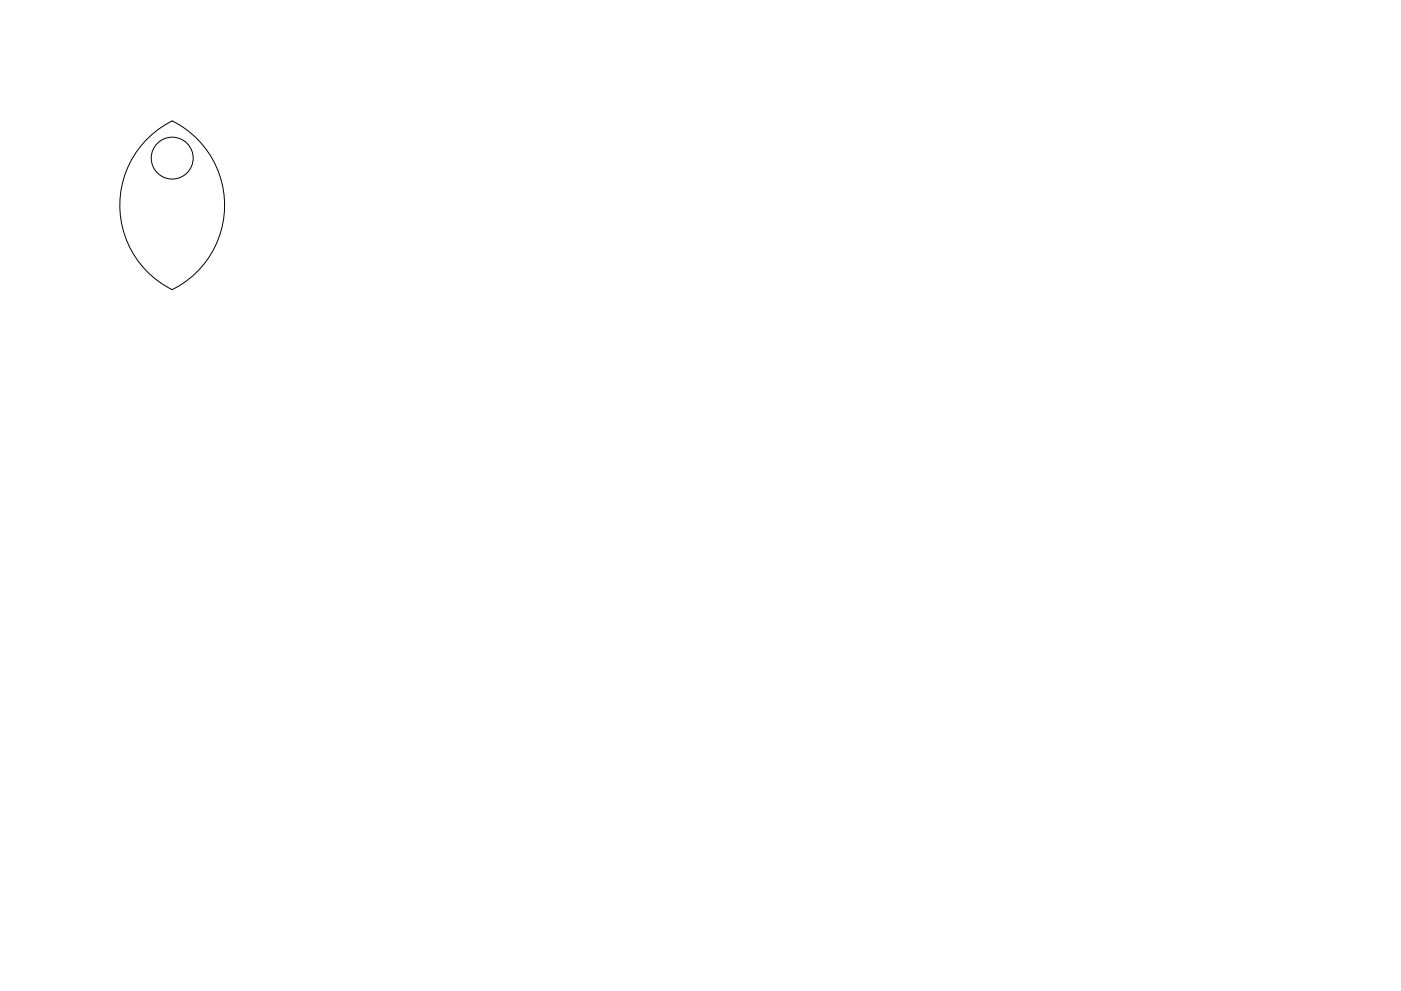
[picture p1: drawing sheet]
<svg xmlns="http://www.w3.org/2000/svg" width="297mm" height="210mm" viewBox="0 0 297 210" stroke-linecap="round" stroke-linejoin="round" font-family="sans-serif">
<g fill="none" stroke="#000" stroke-width=".21">
<path d="M30.9 29.7a20 20 0 0 1 5.6-4.1 20 20 0 0 1 11.1 18 20 20 0 0 1-11.1 17.9 20 20 0 0 1-5.6-31.8z"/>
<circle cx="36.5" cy="33.5" r="4.4"/>
</g>
</svg>
